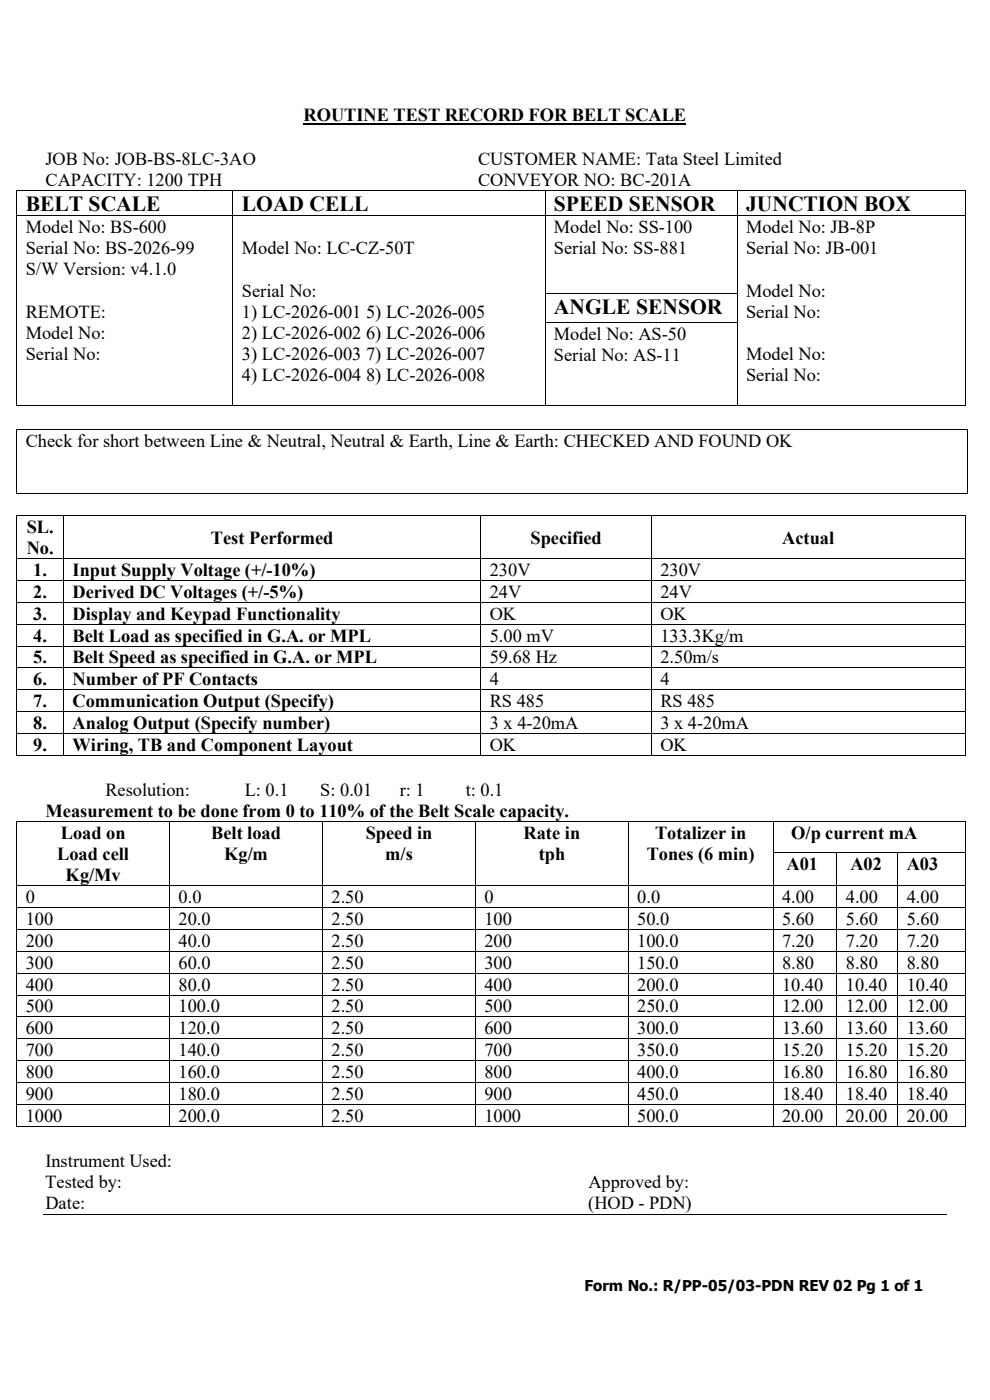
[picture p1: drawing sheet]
<svg xmlns="http://www.w3.org/2000/svg" width="210mm" height="297mm" viewBox="0 0 210 297" stroke-linecap="round" stroke-linejoin="round" font-family="sans-serif">
<defs><g id="words">
<g font-size="4.6">
<text x="5.5" y="44.8">BELT SCALE</text>
<text x="51.3" y="44.8">LOAD CELL</text>
<text x="117.5" y="44.8">SPEED SENSOR</text>
<text x="158.3" y="44.8">JUNCTION BOX</text>
<text x="117.5" y="66.6">ANGLE SENSOR</text>
</g>
<g font-size="3.9">
<text x="64.4" y="25.6">ROUTINE TEST RECORD FOR BELT SCALE</text>
<text x="9.7" y="35">JOB No: JOB-BS-8LC-3AO</text>
<text x="101.4" y="35">CUSTOMER NAME: Tata Steel Limited</text>
<text x="9.7" y="39.4">CAPACITY: 1200 TPH</text>
<text x="101.4" y="39.4">CONVEYOR NO: BC-201A</text>
<text x="5.5" y="49.5">Model No: BS-600</text>
<text x="5.5" y="54">Serial No: BS-2026-99</text>
<text x="51.3" y="54">Model No: LC-CZ-50T</text>
<text x="117.5" y="49.5">Model No: SS-100</text>
<text x="117.5" y="54">Serial No: SS-881</text>
<text x="158.3" y="49.5">Model No: JB-8P</text>
<text x="158.3" y="54">Serial No: JB-001</text>
<text x="5.5" y="58.4">S/W Version: v4.1.0</text>
<text x="51.3" y="62.9">Serial No:</text>
<text x="158.3" y="62.9">Model No:</text>
<text x="5.5" y="67.4">REMOTE:</text>
<text x="5.5" y="71.8">Model No:</text>
<text x="51.3" y="67.4">1) LC-2026-001 5) LC-2026-005</text>
<text x="51.3" y="71.8">2) LC-2026-002 6) LC-2026-006</text>
<text x="158.3" y="67.4">Serial No:</text>
<text x="5.5" y="76.3">Serial No:</text>
<text x="51.3" y="76.3">3) LC-2026-003 7) LC-2026-007</text>
<text x="117.5" y="72.1">Model No: AS-50</text>
<text x="117.5" y="76.5">Serial No: AS-11</text>
<text x="158.3" y="76.3">Model No:</text>
<text x="51.3" y="80.7">4) LC-2026-004 8) LC-2026-008</text>
<text x="158.3" y="80.7">Serial No:</text>
<text x="5.5" y="94.8">Check for short between Line &amp; Neutral, Neutral &amp; Earth, Line &amp; Earth: CHECKED AND FOUND OK</text>
<text x="5.7" y="113.1">SL.</text>
<text x="5.7" y="117.6">No.</text>
<text x="44.8" y="115.3">Test Performed</text>
<text x="112.5" y="115.3">Specified</text>
<text x="165.9" y="115.3">Actual</text>
<text x="7.1" y="122.2">1.</text>
<text x="15.4" y="122.2">Input Supply Voltage (+/-10%)</text>
<text x="103.9" y="122.2">230V</text>
<text x="140.1" y="122.2">230V</text>
<text x="7.1" y="126.8">2.</text>
<text x="7.1" y="131.5">3.</text>
<text x="15.4" y="126.8">Derived DC Voltages (+/-5%)</text>
<text x="15.4" y="131.5">Display and Keypad Functionality</text>
<text x="103.9" y="126.8">24V</text>
<text x="103.9" y="131.5">OK</text>
<text x="140.1" y="126.8">24V</text>
<text x="140.1" y="131.5">OK</text>
<text x="7.1" y="136.1">4.</text>
<text x="15.4" y="136.1">Belt Load as specified in G.A. or MPL</text>
<text x="103.9" y="136.1">5.00 mV</text>
<text x="140.1" y="136.1">133.3Kg/m</text>
<text x="7.1" y="140.7">5.</text>
<text x="15.4" y="140.7">Belt Speed as specified in G.A. or MPL</text>
<text x="103.9" y="140.7">59.68 Hz</text>
<text x="140.1" y="140.7">2.50m/s</text>
<text x="7.1" y="145.4">6.</text>
<text x="15.4" y="145.4">Number of PF Contacts</text>
<text x="103.9" y="145.4">4</text>
<text x="140.1" y="145.4">4</text>
<text x="7.1" y="150">7.</text>
<text x="7.1" y="154.7">8.</text>
<text x="15.4" y="150">Communication Output (Specify)</text>
<text x="15.4" y="154.7">Analog Output (Specify number)</text>
<text x="103.9" y="150">RS 485</text>
<text x="103.9" y="154.7">3 x 4-20mA</text>
<text x="140.1" y="150">RS 485</text>
<text x="140.1" y="154.7">3 x 4-20mA</text>
<text x="7.1" y="159.3">9.</text>
<text x="15.4" y="159.3">Wiring, TB and Component Layout</text>
<text x="103.9" y="159.3">OK</text>
<text x="140.1" y="159.3">OK</text>
<text x="9.7" y="173.3">Measurement to be done from 0 to 110% of the Belt Scale capacity.</text>
<text x="22.4" y="168.8">Resolution:</text>
<text x="52" y="168.8">L: 0.1</text>
<text x="67.9" y="168.8">S: 0.01</text>
<text x="84.8" y="168.8">r: 1</text>
<text x="98.8" y="168.8">t: 0.1</text>
<text x="12.9" y="177.9">Load on</text>
<text x="44.8" y="177.9">Belt load</text>
<text x="77.6" y="177.9">Speed in</text>
<text x="111.1" y="177.9">Rate in</text>
<text x="139" y="177.9">Totalizer in</text>
<text x="167.8" y="177.9">O/p current mA</text>
<text x="12.1" y="182.4">Load cell</text>
<text x="47.5" y="182.4">Kg/m</text>
<text x="81.7" y="182.4">m/s</text>
<text x="114.3" y="182.4">tph</text>
<text x="137.2" y="182.4">Tones (6 min)</text>
<text x="166.9" y="184.6">A01</text>
<text x="180.4" y="184.6">A02</text>
<text x="192.4" y="184.6">A03</text>
<text x="5.5" y="191.6">0</text>
<text x="13.9" y="186.8">Kg/Mv</text>
<text x="37.9" y="191.6">0.0</text>
<text x="70.3" y="191.6">2.50</text>
<text x="102.8" y="191.6">0</text>
<text x="135.2" y="191.6">0.0</text>
<text x="165.9" y="191.6">4.00</text>
<text x="179.4" y="191.6">4.00</text>
<text x="192.4" y="191.6">4.00</text>
<text x="5.5" y="196.2">100</text>
<text x="37.9" y="196.2">20.0</text>
<text x="70.3" y="196.2">2.50</text>
<text x="102.8" y="196.2">100</text>
<text x="135.2" y="196.2">50.0</text>
<text x="165.9" y="196.2">5.60</text>
<text x="179.4" y="196.2">5.60</text>
<text x="192.4" y="196.2">5.60</text>
<text x="5.5" y="200.9">200</text>
<text x="37.9" y="200.9">40.0</text>
<text x="70.3" y="200.9">2.50</text>
<text x="102.8" y="200.9">200</text>
<text x="135.2" y="200.9">100.0</text>
<text x="165.9" y="200.9">7.20</text>
<text x="179.4" y="200.9">7.20</text>
<text x="192.4" y="200.9">7.20</text>
<text x="5.5" y="205.5">300</text>
<text x="37.9" y="205.5">60.0</text>
<text x="70.3" y="205.5">2.50</text>
<text x="102.8" y="205.5">300</text>
<text x="135.2" y="205.5">150.0</text>
<text x="165.9" y="205.5">8.80</text>
<text x="179.4" y="205.5">8.80</text>
<text x="192.4" y="205.5">8.80</text>
<text x="5.5" y="210.2">400</text>
<text x="5.5" y="214.8">500</text>
<text x="37.9" y="210.2">80.0</text>
<text x="37.9" y="214.8">100.0</text>
<text x="70.3" y="210.2">2.50</text>
<text x="70.3" y="214.8">2.50</text>
<text x="102.8" y="210.2">400</text>
<text x="102.8" y="214.8">500</text>
<text x="135.2" y="210.2">200.0</text>
<text x="135.2" y="214.8">250.0</text>
<text x="165.9" y="210.2">10.40</text>
<text x="165.9" y="214.8">12.00</text>
<text x="179.4" y="210.2">10.40</text>
<text x="179.4" y="214.8">12.00</text>
<text x="192.4" y="210.2">10.40</text>
<text x="192.4" y="214.8">12.00</text>
<text x="5.5" y="219.4">600</text>
<text x="37.9" y="219.4">120.0</text>
<text x="70.3" y="219.4">2.50</text>
<text x="102.8" y="219.4">600</text>
<text x="135.2" y="219.4">300.0</text>
<text x="165.9" y="219.4">13.60</text>
<text x="179.4" y="219.4">13.60</text>
<text x="192.4" y="219.4">13.60</text>
<text x="5.5" y="224.1">700</text>
<text x="37.9" y="224.1">140.0</text>
<text x="70.3" y="224.1">2.50</text>
<text x="102.8" y="224.1">700</text>
<text x="135.2" y="224.1">350.0</text>
<text x="165.9" y="224.1">15.20</text>
<text x="179.4" y="224.1">15.20</text>
<text x="192.4" y="224.1">15.20</text>
<text x="5.5" y="228.7">800</text>
<text x="5.5" y="233.4">900</text>
<text x="37.9" y="228.7">160.0</text>
<text x="37.9" y="233.4">180.0</text>
<text x="70.3" y="228.7">2.50</text>
<text x="70.3" y="233.4">2.50</text>
<text x="102.8" y="228.7">800</text>
<text x="102.8" y="233.4">900</text>
<text x="135.2" y="228.7">400.0</text>
<text x="135.2" y="233.4">450.0</text>
<text x="165.9" y="228.7">16.80</text>
<text x="165.9" y="233.4">18.40</text>
<text x="179.4" y="228.7">16.80</text>
<text x="179.4" y="233.4">18.40</text>
<text x="192.4" y="228.7">16.80</text>
<text x="192.4" y="233.4">18.40</text>
<text x="5.5" y="238">1000</text>
<text x="37.9" y="238">200.0</text>
<text x="70.3" y="238">2.50</text>
<text x="102.8" y="238">1000</text>
<text x="135.2" y="238">500.0</text>
<text x="165.9" y="238">20.00</text>
<text x="179.4" y="238">20.00</text>
<text x="192.4" y="238">20.00</text>
<text x="9.6" y="252">Tested by:</text>
<text x="9.7" y="247.5">Instrument Used:</text>
<text x="124.8" y="252">Approved by:</text>
<text x="9.7" y="256.5">Date:</text>
<text x="124.8" y="256.5">(HOD - PDN)</text>
</g>
<text font-size="3.2" x="124" y="274">Form No.: R/PP-05/03-PDN REV 02 Pg 1 of 1</text>
</g></defs>
<path d="M64.4 26.2h81.2" fill="none" stroke="#000" stroke-width=".38"/>
<g fill="#000">
<path d="M3.5 40.3h.1v.2h-.1z" fill-rule="evenodd"/>
<path d="M3.5 40.3h.1v.2h-.1z" fill-rule="evenodd"/>
<path d="M3.5 45.7h.1v.2h-.1z" fill-rule="evenodd"/>
<path d="M49.3 40.3h.2v.2h-.2z" fill-rule="evenodd"/>
<path d="M49.3 45.7h.2v.2h-.2z" fill-rule="evenodd"/>
<path d="M115.6 40.3h.1v.2h-.1z" fill-rule="evenodd"/>
<path d="M115.6 45.7h.1v.2h-.1z" fill-rule="evenodd"/>
<path d="M156.3 40.3h.2v.2h-.2z" fill-rule="evenodd"/>
<path d="M156.3 45.7h.2v.2h-.2z" fill-rule="evenodd"/>
<path d="M204.6 40.3h.2v.2h-.2z" fill-rule="evenodd"/>
<path d="M204.6 40.3h.2v.2h-.2z" fill-rule="evenodd"/>
<path d="M204.6 45.7h.2v.2h-.2z" fill-rule="evenodd"/>
<path d="M3.5 62.2h.1v.1h-.1z" fill-rule="evenodd"/>
<path d="M3.5 68.2h.1v.2h-.1z" fill-rule="evenodd"/>
<path d="M49.3 62.2h.2v.1h-.2z" fill-rule="evenodd"/>
<path d="M49.3 68.2h.2v.2h-.2z" fill-rule="evenodd"/>
<path d="M115.6 62.2h.1v.1h-.1z" fill-rule="evenodd"/>
<path d="M115.6 68.2h.1v.2h-.1z" fill-rule="evenodd"/>
<path d="M156.3 62.2h.2v.1h-.2z" fill-rule="evenodd"/>
<path d="M156.3 68.2h.2v.2h-.2z" fill-rule="evenodd"/>
<path d="M204.6 62.2h.2v.1h-.2z" fill-rule="evenodd"/>
<path d="M204.6 68.2h.2v.2h-.2z" fill-rule="evenodd"/>
<path d="M3.5 86h.1v.2h-.1z" fill-rule="evenodd"/>
<path d="M3.5 86h.1v.2h-.1z" fill-rule="evenodd"/>
<path d="M3.5 91.1h.1v.1h-.1z" fill-rule="evenodd"/>
<path d="M3.5 91.1h.1v.1h-.1z" fill-rule="evenodd"/>
<path d="M49.3 86h.2v.2h-.2z" fill-rule="evenodd"/>
<path d="M115.6 86h.1v.2h-.1z" fill-rule="evenodd"/>
<path d="M156.3 86h.2v.2h-.2z" fill-rule="evenodd"/>
<path d="M204.6 86h.2v.2h-.2z" fill-rule="evenodd"/>
<path d="M204.6 86h.2v.2h-.2z" fill-rule="evenodd"/>
<path d="M205.1 91.1h.1v.1h-.1z" fill-rule="evenodd"/>
<path d="M205.1 91.1h.1v.1h-.1z" fill-rule="evenodd"/>
<path d="M3.5 104.7h.1v.2h-.1z" fill-rule="evenodd"/>
<path d="M3.5 104.7h.1v.2h-.1z" fill-rule="evenodd"/>
<path d="M3.5 109.3h.1v.2h-.1z" fill-rule="evenodd"/>
<path d="M3.5 109.3h.1v.2h-.1z" fill-rule="evenodd"/>
<path d="M3.5 118.4h.1v.2h-.1z" fill-rule="evenodd"/>
<path d="M13.4 109.3h.2v.2h-.2z" fill-rule="evenodd"/>
<path d="M13.4 118.4h.2v.2h-.2z" fill-rule="evenodd"/>
<path d="M101.9 109.3h.2v.2h-.2z" fill-rule="evenodd"/>
<path d="M101.9 118.4h.2v.2h-.2z" fill-rule="evenodd"/>
<path d="M138.1 109.3h.2v.2h-.2z" fill-rule="evenodd"/>
<path d="M138.1 118.4h.2v.2h-.2z" fill-rule="evenodd"/>
<path d="M204.6 109.3h.2v.2h-.2z" fill-rule="evenodd"/>
<path d="M204.6 109.3h.2v.2h-.2z" fill-rule="evenodd"/>
<path d="M204.6 118.4h.2v.2h-.2z" fill-rule="evenodd"/>
<path d="M205.1 104.7h.1v.2h-.1z" fill-rule="evenodd"/>
<path d="M205.1 104.7h.1v.2h-.1z" fill-rule="evenodd"/>
<path d="M3.5 123.1h.1v.1h-.1z" fill-rule="evenodd"/>
<path d="M3.5 127.7h.1v.2h-.1z" fill-rule="evenodd"/>
<path d="M3.5 132.4h.1v.1h-.1z" fill-rule="evenodd"/>
<path d="M3.5 137h.1v.1h-.1z" fill-rule="evenodd"/>
<path d="M13.4 123.1h.2v.1h-.2z" fill-rule="evenodd"/>
<path d="M13.4 127.7h.2v.2h-.2z" fill-rule="evenodd"/>
<path d="M13.4 132.4h.2v.1h-.2z" fill-rule="evenodd"/>
<path d="M13.4 137h.2v.1h-.2z" fill-rule="evenodd"/>
<path d="M101.9 123.1h.2v.1h-.2z" fill-rule="evenodd"/>
<path d="M101.9 127.7h.2v.2h-.2z" fill-rule="evenodd"/>
<path d="M101.9 132.4h.2v.1h-.2z" fill-rule="evenodd"/>
<path d="M101.9 137h.2v.1h-.2z" fill-rule="evenodd"/>
<path d="M138.1 123.1h.2v.1h-.2z" fill-rule="evenodd"/>
<path d="M138.1 127.7h.2v.2h-.2z" fill-rule="evenodd"/>
<path d="M138.1 132.4h.2v.1h-.2z" fill-rule="evenodd"/>
<path d="M138.1 137h.2v.1h-.2z" fill-rule="evenodd"/>
<path d="M204.6 123.1h.2v.1h-.2z" fill-rule="evenodd"/>
<path d="M204.6 127.7h.2v.2h-.2z" fill-rule="evenodd"/>
<path d="M204.6 132.4h.2v.1h-.2z" fill-rule="evenodd"/>
<path d="M204.6 137h.2v.1h-.2z" fill-rule="evenodd"/>
<path d="M3.5 141.6h.1v.2h-.1z" fill-rule="evenodd"/>
<path d="M3.5 146.2h.1v.2h-.1z" fill-rule="evenodd"/>
<path d="M3.5 150.9h.1v.2h-.1z" fill-rule="evenodd"/>
<path d="M3.5 155.6h.1v.1h-.1z" fill-rule="evenodd"/>
<path d="M13.4 141.6h.2v.2h-.2z" fill-rule="evenodd"/>
<path d="M13.4 146.2h.2v.2h-.2z" fill-rule="evenodd"/>
<path d="M13.4 150.9h.2v.2h-.2z" fill-rule="evenodd"/>
<path d="M13.4 155.6h.2v.1h-.2z" fill-rule="evenodd"/>
<path d="M101.9 141.6h.2v.2h-.2z" fill-rule="evenodd"/>
<path d="M101.9 146.2h.2v.2h-.2z" fill-rule="evenodd"/>
<path d="M101.9 150.9h.2v.2h-.2z" fill-rule="evenodd"/>
<path d="M101.9 155.6h.2v.1h-.2z" fill-rule="evenodd"/>
<path d="M138.1 141.6h.2v.2h-.2z" fill-rule="evenodd"/>
<path d="M138.1 146.2h.2v.2h-.2z" fill-rule="evenodd"/>
<path d="M138.1 150.9h.2v.2h-.2z" fill-rule="evenodd"/>
<path d="M138.1 155.6h.2v.1h-.2z" fill-rule="evenodd"/>
<path d="M204.6 141.6h.2v.2h-.2z" fill-rule="evenodd"/>
<path d="M204.6 146.2h.2v.2h-.2z" fill-rule="evenodd"/>
<path d="M204.6 150.9h.2v.2h-.2z" fill-rule="evenodd"/>
<path d="M204.6 155.6h.2v.1h-.2z" fill-rule="evenodd"/>
<path d="M3.5 160.2h.1v.1h-.1z" fill-rule="evenodd"/>
<path d="M3.5 160.2h.1v.1h-.1z" fill-rule="evenodd"/>
<path d="M3.5 174.1h.1v.2h-.1z" fill-rule="evenodd"/>
<path d="M3.5 174.1h.1v.2h-.1z" fill-rule="evenodd"/>
<path d="M13.4 160.2h.2v.1h-.2z" fill-rule="evenodd"/>
<path d="M35.9 174.1h.2v.2h-.2z" fill-rule="evenodd"/>
<path d="M68.3 174.1h.2v.2h-.2z" fill-rule="evenodd"/>
<path d="M100.8 174.1h.1v.2h-.1z" fill-rule="evenodd"/>
<path d="M101.9 160.2h.2v.1h-.2z" fill-rule="evenodd"/>
<path d="M133.2 174.1h.2v.2h-.2z" fill-rule="evenodd"/>
<path d="M138.1 160.2h.2v.1h-.2z" fill-rule="evenodd"/>
<path d="M163.9 174.1h.2v.2h-.2z" fill-rule="evenodd"/>
<path d="M204.6 160.2h.2v.1h-.2z" fill-rule="evenodd"/>
<path d="M204.6 160.2h.2v.1h-.2z" fill-rule="evenodd"/>
<path d="M204.6 174.1h.2v.2h-.2z" fill-rule="evenodd"/>
<path d="M204.6 174.1h.2v.2h-.2z" fill-rule="evenodd"/>
<path d="M3.5 180.9h.1v.1h-.1z" fill-rule="evenodd"/>
<path d="M3.5 187.8h.1v.2h-.1z" fill-rule="evenodd"/>
<path d="M3.5 192.5h.1v.1h-.1z" fill-rule="evenodd"/>
<path d="M3.5 197.1h.1v.2h-.1z" fill-rule="evenodd"/>
<path d="M35.9 180.9h.2v.1h-.2z" fill-rule="evenodd"/>
<path d="M35.9 187.8h.2v.2h-.2z" fill-rule="evenodd"/>
<path d="M35.9 192.5h.2v.1h-.2z" fill-rule="evenodd"/>
<path d="M35.9 197.1h.2v.2h-.2z" fill-rule="evenodd"/>
<path d="M68.3 180.9h.2v.1h-.2z" fill-rule="evenodd"/>
<path d="M68.3 187.8h.2v.2h-.2z" fill-rule="evenodd"/>
<path d="M68.3 192.5h.2v.1h-.2z" fill-rule="evenodd"/>
<path d="M68.3 197.1h.2v.2h-.2z" fill-rule="evenodd"/>
<path d="M100.8 180.9h.1v.1h-.1z" fill-rule="evenodd"/>
<path d="M100.8 187.8h.1v.2h-.1z" fill-rule="evenodd"/>
<path d="M100.8 192.5h.1v.1h-.1z" fill-rule="evenodd"/>
<path d="M100.8 197.1h.1v.2h-.1z" fill-rule="evenodd"/>
<path d="M133.2 180.9h.2v.1h-.2z" fill-rule="evenodd"/>
<path d="M133.2 187.8h.2v.2h-.2z" fill-rule="evenodd"/>
<path d="M133.2 192.5h.2v.1h-.2z" fill-rule="evenodd"/>
<path d="M133.2 197.1h.2v.2h-.2z" fill-rule="evenodd"/>
<path d="M163.9 180.9h.2v.1h-.2z" fill-rule="evenodd"/>
<path d="M163.9 187.8h.2v.2h-.2z" fill-rule="evenodd"/>
<path d="M163.9 192.5h.2v.1h-.2z" fill-rule="evenodd"/>
<path d="M163.9 197.1h.2v.2h-.2z" fill-rule="evenodd"/>
<path d="M177.5 180.9h.1v.1h-.1z" fill-rule="evenodd"/>
<path d="M177.5 187.8h.1v.2h-.1z" fill-rule="evenodd"/>
<path d="M177.5 192.5h.1v.1h-.1z" fill-rule="evenodd"/>
<path d="M177.5 197.1h.1v.2h-.1z" fill-rule="evenodd"/>
<path d="M190.4 180.9h.1v.1h-.1z" fill-rule="evenodd"/>
<path d="M190.4 187.8h.1v.2h-.1z" fill-rule="evenodd"/>
<path d="M190.4 192.5h.1v.1h-.1z" fill-rule="evenodd"/>
<path d="M190.4 197.1h.1v.2h-.1z" fill-rule="evenodd"/>
<path d="M204.6 180.9h.2v.1h-.2z" fill-rule="evenodd"/>
<path d="M204.6 187.8h.2v.2h-.2z" fill-rule="evenodd"/>
<path d="M204.6 192.5h.2v.1h-.2z" fill-rule="evenodd"/>
<path d="M204.6 197.1h.2v.2h-.2z" fill-rule="evenodd"/>
<path d="M3.5 201.7h.1v.2h-.1z" fill-rule="evenodd"/>
<path d="M3.5 206.4h.1v.2h-.1z" fill-rule="evenodd"/>
<path d="M3.5 211h.1v.2h-.1z" fill-rule="evenodd"/>
<path d="M3.5 215.7h.1v.1h-.1z" fill-rule="evenodd"/>
<path d="M35.9 201.7h.2v.2h-.2z" fill-rule="evenodd"/>
<path d="M35.9 206.4h.2v.2h-.2z" fill-rule="evenodd"/>
<path d="M35.9 211h.2v.2h-.2z" fill-rule="evenodd"/>
<path d="M35.9 215.7h.2v.1h-.2z" fill-rule="evenodd"/>
<path d="M68.3 201.7h.2v.2h-.2z" fill-rule="evenodd"/>
<path d="M68.3 206.4h.2v.2h-.2z" fill-rule="evenodd"/>
<path d="M68.3 211h.2v.2h-.2z" fill-rule="evenodd"/>
<path d="M68.3 215.7h.2v.1h-.2z" fill-rule="evenodd"/>
<path d="M100.8 201.7h.1v.2h-.1z" fill-rule="evenodd"/>
<path d="M100.8 206.4h.1v.2h-.1z" fill-rule="evenodd"/>
<path d="M100.8 211h.1v.2h-.1z" fill-rule="evenodd"/>
<path d="M100.8 215.7h.1v.1h-.1z" fill-rule="evenodd"/>
<path d="M133.2 201.7h.2v.2h-.2z" fill-rule="evenodd"/>
<path d="M133.2 206.4h.2v.2h-.2z" fill-rule="evenodd"/>
<path d="M133.2 211h.2v.2h-.2z" fill-rule="evenodd"/>
<path d="M133.2 215.7h.2v.1h-.2z" fill-rule="evenodd"/>
<path d="M163.9 201.7h.2v.2h-.2z" fill-rule="evenodd"/>
<path d="M163.9 206.4h.2v.2h-.2z" fill-rule="evenodd"/>
<path d="M163.9 211h.2v.2h-.2z" fill-rule="evenodd"/>
<path d="M163.9 215.7h.2v.1h-.2z" fill-rule="evenodd"/>
<path d="M177.5 201.7h.1v.2h-.1z" fill-rule="evenodd"/>
<path d="M177.5 206.4h.1v.2h-.1z" fill-rule="evenodd"/>
<path d="M177.5 211h.1v.2h-.1z" fill-rule="evenodd"/>
<path d="M177.5 215.7h.1v.1h-.1z" fill-rule="evenodd"/>
<path d="M190.4 201.7h.1v.2h-.1z" fill-rule="evenodd"/>
<path d="M190.4 206.4h.1v.2h-.1z" fill-rule="evenodd"/>
<path d="M190.4 211h.1v.2h-.1z" fill-rule="evenodd"/>
<path d="M190.4 215.7h.1v.1h-.1z" fill-rule="evenodd"/>
<path d="M204.6 201.7h.2v.2h-.2z" fill-rule="evenodd"/>
<path d="M204.6 206.4h.2v.2h-.2z" fill-rule="evenodd"/>
<path d="M204.6 211h.2v.2h-.2z" fill-rule="evenodd"/>
<path d="M204.6 215.7h.2v.1h-.2z" fill-rule="evenodd"/>
<path d="M3.5 220.3h.1v.2h-.1z" fill-rule="evenodd"/>
<path d="M3.5 225h.1v.1h-.1z" fill-rule="evenodd"/>
<path d="M3.5 229.6h.1v.2h-.1z" fill-rule="evenodd"/>
<path d="M3.5 234.2h.1v.2h-.1z" fill-rule="evenodd"/>
<path d="M3.5 238.9h.1v.1h-.1z" fill-rule="evenodd"/>
<path d="M3.5 238.9h.1v.1h-.1z" fill-rule="evenodd"/>
<path d="M35.9 220.3h.2v.2h-.2z" fill-rule="evenodd"/>
<path d="M35.9 225h.2v.1h-.2z" fill-rule="evenodd"/>
<path d="M35.9 229.6h.2v.2h-.2z" fill-rule="evenodd"/>
<path d="M35.9 234.2h.2v.2h-.2z" fill-rule="evenodd"/>
<path d="M35.9 238.9h.2v.1h-.2z" fill-rule="evenodd"/>
<path d="M68.3 220.3h.2v.2h-.2z" fill-rule="evenodd"/>
<path d="M68.3 225h.2v.1h-.2z" fill-rule="evenodd"/>
<path d="M68.3 229.6h.2v.2h-.2z" fill-rule="evenodd"/>
<path d="M68.3 234.2h.2v.2h-.2z" fill-rule="evenodd"/>
<path d="M68.3 238.9h.2v.1h-.2z" fill-rule="evenodd"/>
<path d="M100.8 220.3h.1v.2h-.1z" fill-rule="evenodd"/>
<path d="M100.8 225h.1v.1h-.1z" fill-rule="evenodd"/>
<path d="M100.8 229.6h.1v.2h-.1z" fill-rule="evenodd"/>
<path d="M100.8 234.2h.1v.2h-.1z" fill-rule="evenodd"/>
<path d="M100.8 238.9h.1v.1h-.1z" fill-rule="evenodd"/>
<path d="M133.2 220.3h.2v.2h-.2z" fill-rule="evenodd"/>
<path d="M133.2 225h.2v.1h-.2z" fill-rule="evenodd"/>
<path d="M133.2 229.6h.2v.2h-.2z" fill-rule="evenodd"/>
<path d="M133.2 234.2h.2v.2h-.2z" fill-rule="evenodd"/>
<path d="M133.2 238.9h.2v.1h-.2z" fill-rule="evenodd"/>
<path d="M163.9 220.3h.2v.2h-.2z" fill-rule="evenodd"/>
<path d="M163.9 225h.2v.1h-.2z" fill-rule="evenodd"/>
<path d="M163.9 229.6h.2v.2h-.2z" fill-rule="evenodd"/>
<path d="M163.9 234.2h.2v.2h-.2z" fill-rule="evenodd"/>
<path d="M163.9 238.9h.2v.1h-.2z" fill-rule="evenodd"/>
<path d="M177.5 220.3h.1v.2h-.1z" fill-rule="evenodd"/>
<path d="M177.5 225h.1v.1h-.1z" fill-rule="evenodd"/>
<path d="M177.5 229.6h.1v.2h-.1z" fill-rule="evenodd"/>
<path d="M177.5 234.2h.1v.2h-.1z" fill-rule="evenodd"/>
<path d="M177.5 238.9h.1v.1h-.1z" fill-rule="evenodd"/>
<path d="M190.4 220.3h.1v.2h-.1z" fill-rule="evenodd"/>
<path d="M190.4 225h.1v.1h-.1z" fill-rule="evenodd"/>
<path d="M190.4 229.6h.1v.2h-.1z" fill-rule="evenodd"/>
<path d="M190.4 234.2h.1v.2h-.1z" fill-rule="evenodd"/>
<path d="M190.4 238.9h.1v.1h-.1z" fill-rule="evenodd"/>
<path d="M204.6 220.3h.2v.2h-.2z" fill-rule="evenodd"/>
<path d="M204.6 225h.2v.1h-.2z" fill-rule="evenodd"/>
<path d="M204.6 229.6h.2v.2h-.2z" fill-rule="evenodd"/>
<path d="M204.6 234.2h.2v.2h-.2z" fill-rule="evenodd"/>
<path d="M204.6 238.9h.2v.1h-.2z" fill-rule="evenodd"/>
<path d="M204.6 238.9h.2v.1h-.2z" fill-rule="evenodd"/>
</g>
<g fill="none" stroke="#000" stroke-width=".21">
<path d="M3.6 40.5v5.2M3.6 45.9v16.3M3.6 40.4h45.7M3.6 45.8h45.7M49.4 40.5v5.2M49.4 45.9v16.3M49.5 40.4h66.1M49.5 45.8h66.1M115.6 40.5v5.2M115.6 45.9v16.3M115.7 40.4h40.6M115.7 45.8h40.6"/>
<path d="M156.4 40.5v5.2M156.4 45.9v16.3M156.5 40.4h48.1M156.5 45.8h48.1M204.7 40.5v5.2M204.7 45.9v16.3M3.6 62.3v5.9M3.6 68.4v17.6M49.4 62.3v5.9M49.4 68.4v17.6M115.6 62.3v5.9M115.6 68.4v17.6"/>
<path d="M115.7 62.2h40.6M115.7 68.3h40.6M156.4 62.3v5.9M156.4 68.4v17.6M204.7 62.3v5.9M204.7 68.4v17.6M3.6 91.2v13.5M3.6 86.1h45.7M3.6 91.2h201.5M49.5 86.1h66.1M115.7 86.1h40.6M156.5 86.1h48.1"/>
<path d="M205.1 91.2v13.5M3.6 109.5v8.9M3.6 118.6v4.5M3.6 104.8h201.5M3.6 109.4h9.8M3.6 118.5h9.8M13.5 109.5v8.9M13.5 118.6v4.5M13.6 109.4h88.3M13.6 118.5h88.3M102 109.5v8.9M102 118.6v4.5"/>
<path d="M102.1 109.4h36M102.1 118.5h36M138.2 109.5v8.9M138.2 118.6v4.5M138.3 109.4h66.3M138.3 118.5h66.3M204.7 109.5v8.9M204.7 118.6v4.5M3.6 123.2v4.5M3.6 127.9v4.5M3.6 132.5v4.5M3.6 137.1v4.5"/>
<path d="M3.6 123.2h9.8M3.6 127.8h9.8M3.6 132.4h9.8M3.6 137.1h9.8M13.5 123.2v4.5M13.5 127.9v4.5M13.5 132.5v4.5M13.5 137.1v4.5M13.6 123.2h88.3M13.6 127.8h88.3M13.6 132.4h88.3M13.6 137.1h88.3"/>
<path d="M102 123.2v4.5M102 127.9v4.5M102 132.5v4.5M102 137.1v4.5M102.1 123.2h36M102.1 127.8h36M102.1 132.4h36M102.1 137.1h36M138.2 123.2v4.5M138.2 127.9v4.5M138.2 132.5v4.5M138.2 137.1v4.5"/>
<path d="M138.3 123.2h66.3M138.3 127.8h66.3M138.3 132.4h66.3M138.3 137.1h66.3M204.7 123.2v4.5M204.7 127.9v4.5M204.7 132.5v4.5M204.7 137.1v4.5M3.6 141.8v4.4M3.6 146.4v4.5M3.6 151.1v4.5M3.6 155.7v4.5"/>
<path d="M3.6 141.7h9.8M3.6 146.3h9.8M3.6 151h9.8M3.6 155.6h9.8M13.5 141.8v4.4M13.5 146.4v4.5M13.5 151.1v4.5M13.5 155.7v4.5M13.6 141.7h88.3M13.6 146.3h88.3M13.6 151h88.3M13.6 155.6h88.3"/>
<path d="M102 141.8v4.4M102 146.4v4.5M102 151.1v4.5M102 155.7v4.5M102.1 141.7h36M102.1 146.3h36M102.1 151h36M102.1 155.6h36M138.2 141.8v4.4M138.2 146.4v4.5M138.2 151.1v4.5M138.2 155.7v4.5"/>
<path d="M138.3 141.7h66.3M138.3 146.3h66.3M138.3 151h66.3M138.3 155.6h66.3M204.7 141.8v4.4M204.7 146.4v4.5M204.7 151.1v4.5M204.7 155.7v4.5M3.6 174.3v6.6M3.6 160.3h9.8M3.6 174.2h32.3M13.6 160.3h88.3"/>
<path d="M36 174.3v6.6M36.1 174.2h32.2M68.4 174.3v6.6M68.5 174.2h32.3M100.9 174.3v6.6M100.9 174.2h32.3M102.1 160.3h36M133.3 174.3v6.6M133.4 174.2h30.5M138.3 160.3h66.3M164 174.3v6.6M164.1 174.2h40.5"/>
<path d="M204.7 174.3v6.6M3.6 181v6.8M3.6 188v4.5M3.6 192.6v4.5M3.6 197.3v4.4M3.6 187.9h32.3M3.6 192.6h32.3M3.6 197.2h32.3M36 181v6.8M36 188v4.5M36 192.6v4.5M36 197.3v4.4"/>
<path d="M36.1 187.9h32.2M36.1 192.6h32.2M36.1 197.2h32.2M68.4 181v6.8M68.4 188v4.5M68.4 192.6v4.5M68.4 197.3v4.4M68.5 187.9h32.3M68.5 192.6h32.3M68.5 197.2h32.3M100.9 181v6.8M100.9 188v4.5"/>
<path d="M100.9 192.6v4.5M100.9 197.3v4.4M100.9 187.9h32.3M100.9 192.6h32.3M100.9 197.2h32.3M133.3 181v6.8M133.3 188v4.5M133.3 192.6v4.5M133.3 197.3v4.4M133.4 187.9h30.5M133.4 192.6h30.5M133.4 197.2h30.5"/>
<path d="M164 181v6.8M164 188v4.5M164 192.6v4.5M164 197.3v4.4M164.1 181h13.4M164.1 187.9h13.4M164.1 192.6h13.4M164.1 197.2h13.4M177.5 181v6.8M177.5 188v4.5M177.5 192.6v4.5M177.5 197.3v4.4"/>
<path d="M177.6 181h12.8M177.6 187.9h12.8M177.6 192.6h12.8M177.6 197.2h12.8M190.5 181v6.8M190.5 188v4.5M190.5 192.6v4.5M190.5 197.3v4.4M190.5 181h14.1M190.5 187.9h14.1M190.5 192.6h14.1M190.5 197.2h14.1"/>
<path d="M204.7 181v6.8M204.7 188v4.5M204.7 192.6v4.5M204.7 197.3v4.4M3.6 201.9v4.5M3.6 206.6v4.4M3.6 211.2v4.5M3.6 215.8v4.5M3.6 201.8h32.3M3.6 206.5h32.3M3.6 211.1h32.3M3.6 215.8h32.3"/>
<path d="M36 201.9v4.5M36 206.6v4.4M36 211.2v4.5M36 215.8v4.5M36.1 201.8h32.2M36.1 206.5h32.2M36.1 211.1h32.2M36.1 215.8h32.2M68.4 201.9v4.5M68.4 206.6v4.4M68.4 211.2v4.5M68.4 215.8v4.5"/>
<path d="M68.5 201.8h32.3M68.5 206.5h32.3M68.5 211.1h32.3M68.5 215.8h32.3M100.9 201.9v4.5M100.9 206.6v4.4M100.9 211.2v4.5M100.9 215.8v4.5M100.9 201.8h32.3M100.9 206.5h32.3M100.9 211.1h32.3M100.9 215.8h32.3"/>
<path d="M133.3 201.9v4.5M133.3 206.6v4.4M133.3 211.2v4.5M133.3 215.8v4.5M133.4 201.8h30.5M133.4 206.5h30.5M133.4 211.1h30.5M133.4 215.8h30.5M164 201.9v4.5M164 206.6v4.4M164 211.2v4.5M164 215.8v4.5"/>
<path d="M164.1 201.8h13.4M164.1 206.5h13.4M164.1 211.1h13.4M164.1 215.8h13.4M177.5 201.9v4.5M177.5 206.6v4.4M177.5 211.2v4.5M177.5 215.8v4.5M177.6 201.8h12.8M177.6 206.5h12.8M177.6 211.1h12.8M177.6 215.8h12.8"/>
<path d="M190.5 201.9v4.5M190.5 206.6v4.4M190.5 211.2v4.5M190.5 215.8v4.5M190.5 201.8h14.1M190.5 206.5h14.1M190.5 211.1h14.1M190.5 215.8h14.1M204.7 201.9v4.5M204.7 206.6v4.4M204.7 211.2v4.5M204.7 215.8v4.5"/>
<path d="M3.6 220.5v4.5M3.6 225.1v4.5M3.6 229.8v4.4M3.6 234.4v4.5M3.6 220.4h32.3M3.6 225h32.3M3.6 229.7h32.3M3.6 234.3h32.3M3.6 239h32.3M36 220.5v4.5M36 225.1v4.5M36 229.8v4.4"/>
<path d="M36 234.4v4.5M36.1 220.4h32.2M36.1 225h32.2M36.1 229.7h32.2M36.1 234.3h32.2M36.1 239h32.2M68.4 220.5v4.5M68.4 225.1v4.5M68.4 229.8v4.4M68.4 234.4v4.5M68.5 220.4h32.3M68.5 225h32.3"/>
<path d="M68.5 229.7h32.3M68.5 234.3h32.3M68.5 239h32.3M100.9 220.5v4.5M100.9 225.1v4.5M100.9 229.8v4.4M100.9 234.4v4.5M100.9 220.4h32.3M100.9 225h32.3M100.9 229.7h32.3M100.9 234.3h32.3M100.9 239h32.3"/>
<path d="M133.3 220.5v4.5M133.3 225.1v4.5M133.3 229.8v4.4M133.3 234.4v4.5M133.4 220.4h30.5M133.4 225h30.5M133.4 229.7h30.5M133.4 234.3h30.5M133.4 239h30.5M164 220.5v4.5M164 225.1v4.5M164 229.8v4.4"/>
<path d="M164 234.4v4.5M164.1 220.4h13.4M164.1 225h13.4M164.1 229.7h13.4M164.1 234.3h13.4M164.1 239h13.4M177.5 220.5v4.5M177.5 225.1v4.5M177.5 229.8v4.4M177.5 234.4v4.5M177.6 220.4h12.8M177.6 225h12.8"/>
<path d="M177.6 229.7h12.8M177.6 234.3h12.8M177.6 239h12.8M190.5 220.5v4.5M190.5 225.1v4.5M190.5 229.8v4.4M190.5 234.4v4.5M190.5 220.4h14.1M190.5 225h14.1M190.5 229.7h14.1M190.5 234.3h14.1M190.5 239h14.1"/>
<path d="M204.7 220.5v4.5M204.7 225.1v4.5M204.7 229.8v4.4M204.7 234.4v4.5M9.1 257.8h191.8"/>
</g>
<use href="#words"/>
</svg>
